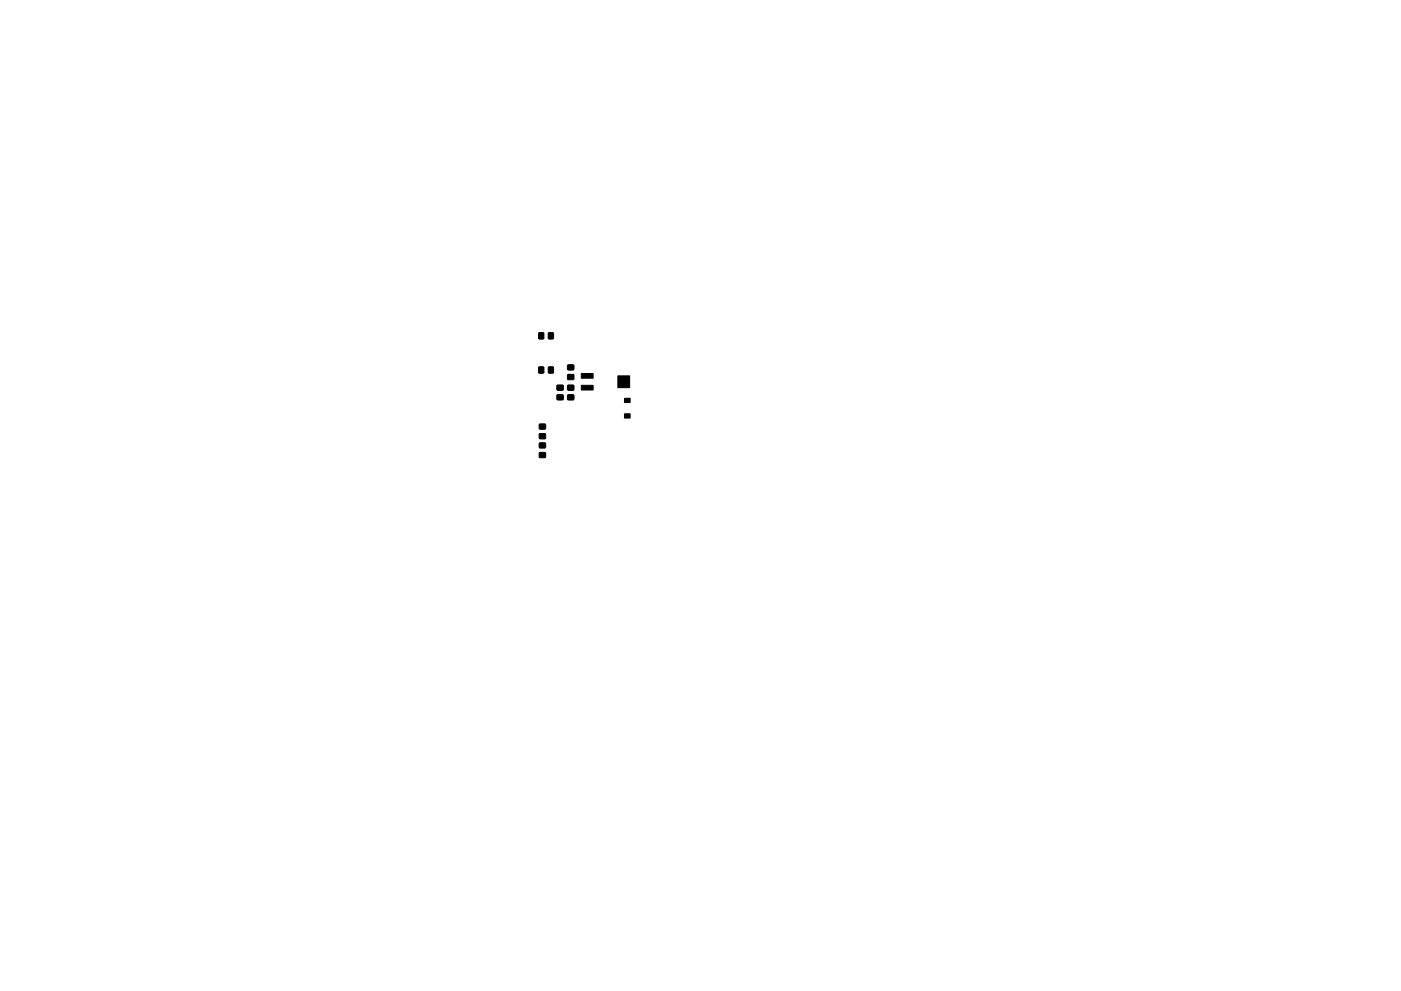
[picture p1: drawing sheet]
<svg xmlns="http://www.w3.org/2000/svg" width="297mm" height="210mm" viewBox="0 0 297 210" stroke-linecap="round" stroke-linejoin="round" font-family="sans-serif">
<g fill="#000" stroke="#000" stroke-width=".21">
<path d="M114.2 77.9h1.1l-.1 1.2h-1zM114.2 70.6h1.1l-.1 1.3h-1zM116.3 77.9h1v1.2h-1zM116.3 70.6h1v1.3h-1zM120.4 79.5h1.2v1h-1.2zM120.4 77.4h1.2v1l-1.2 .1zM123.2 79.2h2.6v1h-2.6zM131 79.7h2.5v2.5h-2.5zM114.4 94h1.2v1h-1.2zM114.4 96h1.2v1l-1.2 .1zM114.4 90h1.2v1h-1.2zM114.4 92h1.2v1l-1.2 .1z"/>
<path d="M118.1 83.8h1.3v1h-1.3zM118.1 81.7h1.3v1l-1.3 .1zM120.4 83.8h1.2v1h-1.2zM120.4 81.7h1.2v1l-1.2 .1zM123.2 81.7h2.6v1h-2.6zM132.4 84.5h1.2v.9h-1.2zM132.4 87.8h1.2v.9h-1.2z"/>
</g>
</svg>
